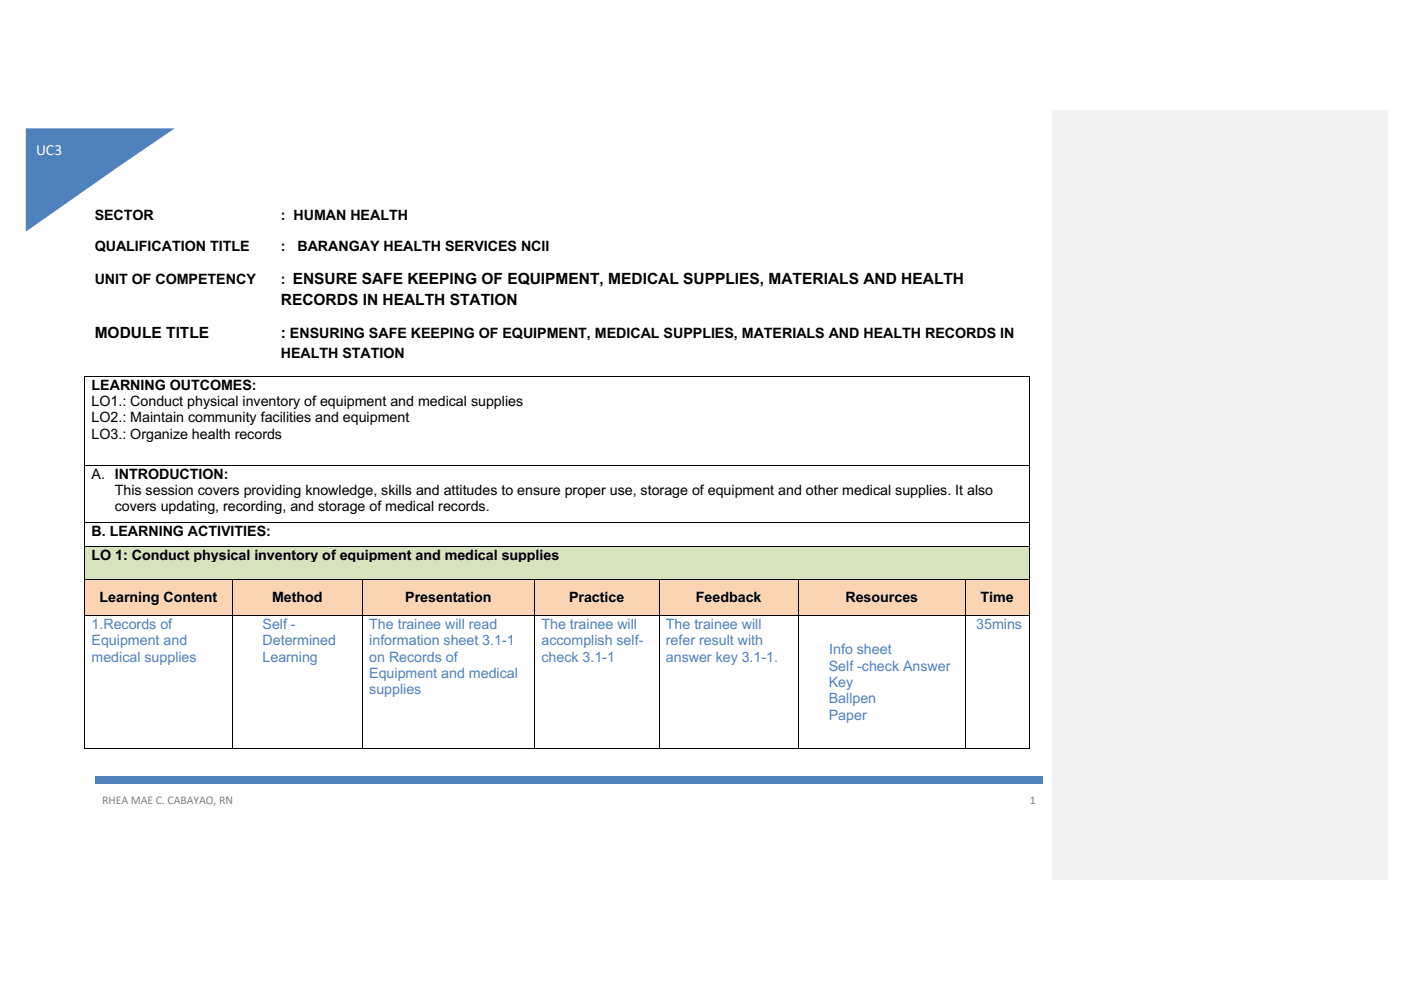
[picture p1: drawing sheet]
<svg xmlns="http://www.w3.org/2000/svg" width="297mm" height="210mm" viewBox="0 0 297 210" stroke-linecap="round" stroke-linejoin="round" font-family="sans-serif">
<defs><g id="words">
<text font-size="3.3" fill="#fff" x="7.6" y="32.8">UC3</text>
<g font-size="3.3">
<text x="59.5" y="64.6">RECORDS IN HEALTH STATION</text>
<text x="20.1" y="71.7">MODULE TITLE</text>
<text x="59.5" y="71.7">: ENSURING SAFE KEEPING OF EQUIPMENT, MEDICAL SUPPLIES, MATERIALS AND HEALTH RECORDS IN</text>
</g>
<g font-size="3">
<text x="20.1" y="46.5">SECTOR</text>
<text x="59.5" y="46.5">: HUMAN HEALTH</text>
<text x="20.1" y="53.3">QUALIFICATION TITLE</text>
<text x="59.5" y="53.3">:</text>
<text x="63" y="53.3">BARANGAY HEALTH SERVICES NCII</text>
<text x="20.1" y="60.3">UNIT OF COMPETENCY</text>
<text x="59.5" y="60.3">: ENSURE SAFE KEEPING OF EQUIPMENT, MEDICAL SUPPLIES, MATERIALS AND HEALTH</text>
<text x="59.5" y="75.8">HEALTH STATION</text>
<text x="19.4" y="82.6">LEARNING OUTCOMES:</text>
<text x="19.4" y="86.1">LO1.: Conduct physical inventory of equipment and medical supplies</text>
<text x="19.4" y="89.5">LO2.: Maintain community facilities and equipment</text>
<text x="19.4" y="93">LO3.: Organize health records</text>
<text x="19.4" y="101.5">A. INTRODUCTION:</text>
<text x="24.3" y="104.9">This session covers providing knowledge, skills and attitudes to ensure proper use, storage of equipment and other medical supplies. It also</text>
<text x="19.4" y="113.5">B. LEARNING ACTIVITIES:</text>
<text x="24.3" y="108.4">covers updating, recording, and storage of medical records.</text>
<text x="19.4" y="118.6">LO 1: Conduct physical inventory of equipment and medical supplies</text>
<text x="21.1" y="127.7">Learning Content</text>
<text x="57.7" y="127.7">Method</text>
<text x="85.9" y="127.7">Presentation</text>
<text x="120.6" y="127.7">Practice</text>
<text x="147.5" y="127.7">Feedback</text>
<text x="179.2" y="127.7">Resources</text>
<text x="207.8" y="127.7">Time</text>
</g>
<g font-size="3" fill="#4f81bd">
<text x="19.4" y="133.3">1.Records of</text>
<text x="19.4" y="136.8">Equipment and</text>
<text x="55.6" y="133.3">Self -</text>
<text x="55.6" y="136.8">Determined</text>
<text x="78.3" y="133.3">The trainee will read</text>
<text x="78.3" y="136.8">information sheet 3.1-1</text>
<text x="114.8" y="133.3">The trainee will</text>
<text x="114.8" y="136.8">accomplish self-</text>
<text x="141.1" y="133.3">The trainee will</text>
<text x="141.1" y="136.8">refer result with</text>
<text x="206.9" y="133.3">35mins</text>
<text x="19.4" y="140.2">medical supplies</text>
<text x="55.6" y="140.2">Learning</text>
<text x="78.3" y="140.2">on Records of</text>
<text x="78.3" y="143.7">Equipment and medical</text>
<text x="114.8" y="140.2">check 3.1-1</text>
<text x="141.1" y="140.2">answer key 3.1-1.</text>
<text x="175.6" y="142.1">Self -check Answer</text>
<text x="175.7" y="138.7">Info sheet</text>
<text x="78.3" y="147.2">supplies</text>
<text x="175.6" y="145.6">Key</text>
<text x="175.6" y="149.1">Ballpen</text>
<text x="175.6" y="152.5">Paper</text>
</g>
<g font-size="2.5" fill="#808080">
<text x="21.6" y="170.4">RHEA MAE C. CABAYAO, RN</text>
<text x="218.2" y="170.4">1</text>
</g>
</g></defs>
<path d="M223 23.5h71.1v163.1h-71.1z" fill="#f2f2f2"/>
<g fill="#4f81bd">
<path d="M20.1 164.5h100.6v1.6h-100.6z"/>
<path d="M21.6 164.5h97.5v1.6h-97.5z"/>
<path d="M120.7 164.5h100.4v1.6h-100.4z"/>
<path d="M122.3 164.5h97.2v1.6h-97.2z"/>
</g>
<path d="M5.5 27.2h31.5l-11.9 8.1-19.6 13.8z" fill-rule="evenodd" fill="#4f81bd"/>
<path d="M17.8 79.7l.2 .1zM218.1 79.7l.1 .1zM17.8 98.5l.2 .2zM218.1 98.5l.1 .2zM17.8 110.6l.2 .2zM218.1 110.6l.1 .2z" fill="#000"/>
<path d="M17.9 79.8v18.7M18 79.7h200.1M218.1 79.8v18.7M17.9 98.7v11.9M18 98.6h200.1M218.1 98.7v11.9M17.9 110.8v4.9M18 110.7h200.1M218.1 110.8v4.9" fill="none" stroke="#000" stroke-width=".21"/>
<g fill="#d6e3bc">
<path d="M18 115.8h200.1v6.9h-200.1z"/>
<path d="M19.4 115.8h197.3v3.5h-197.3z"/>
<path d="M19.4 119.3h197.3v3.4h-197.3z"/>
</g>
<path d="M17.8 115.7l.2 .1zM218.1 115.7l.1 .1z" fill="#000"/>
<path d="M17.9 115.8v6.9M18 115.8h200.1M218.1 115.8v6.9" fill="none" stroke="#000" stroke-width=".21"/>
<g fill="#fbd4b4">
<path d="M18 122.9h31.1v7.5h-31.1z"/>
<path d="M19.4 124.9h28.4v3.4h-28.4z"/>
<path d="M49.3 122.9h27.4v7.5h-27.4z"/>
<path d="M50.7 124.9h24.6v3.4h-24.6z"/>
<path d="M76.9 122.9h36.3v7.5h-36.3z"/>
<path d="M78.3 124.9h33.5v3.4h-33.5z"/>
<path d="M113.4 122.9h26.2v7.5h-26.2z"/>
<path d="M114.8 124.9h23.4v3.4h-23.4z"/>
<path d="M139.7 122.9h29.5v7.5h-29.5z"/>
<path d="M141.1 124.9h26.7v3.4h-26.7z"/>
<path d="M169.3 122.9h35.2v7.5h-35.2z"/>
<path d="M170.7 124.9h32.4v3.4h-32.4z"/>
<path d="M204.6 122.9h13.5v7.5h-13.5z"/>
<path d="M206 124.9h10.7v3.4h-10.7z"/>
</g>
<g fill="#000">
<path d="M17.8 122.7l.2 .2zM17.8 130.4l.2 .1zM49.1 122.7l.2 .2zM49.1 130.4l.2 .1zM76.7 122.7l.2 .2zM76.7 130.4l.2 .1zM113.2 122.7l.2 .2zM113.2 130.4l.2 .1zM139.6 122.7l.1 .2zM139.6 130.4l.1 .1zM169.2 122.7l.1 .2zM169.2 130.4l.1 .1z"/>
<path d="M204.5 122.7l.1 .2zM204.5 130.4l.1 .1zM218.1 122.7l.1 .2zM218.1 130.4l.1 .1zM17.8 158.5l.2 .2zM49.1 158.5l.2 .2zM76.7 158.5l.2 .2zM113.2 158.5l.2 .2zM139.6 158.5l.1 .2zM169.2 158.5l.1 .2zM204.5 158.5l.1 .2zM218.1 158.5l.1 .2z"/>
</g>
<g fill="none" stroke="#000" stroke-width=".21">
<path d="M17.9 122.9v7.5M17.9 130.5v28M18 122.8h31.1M18 130.4h31.1M49.2 122.9v7.5M49.2 130.5v28M49.3 122.8h27.4M49.3 130.4h27.4M76.8 122.9v7.5M76.8 130.5v28M76.9 122.8h36.3M76.9 130.4h36.3"/>
<path d="M113.3 122.9v7.5M113.3 130.5v28M113.4 122.8h26.2M113.4 130.4h26.2M139.7 122.9v7.5M139.7 130.5v28M139.7 122.8h29.5M139.7 130.4h29.5M169.3 122.9v7.5M169.3 130.5v28M169.3 122.8h35.2M169.3 130.4h35.2"/>
<path d="M204.6 122.9v7.5M204.6 130.5v28M204.6 122.8h13.5M204.6 130.4h13.5M218.1 122.9v7.5M218.1 130.5v28M18 158.6h31.1M49.3 158.6h27.4M76.9 158.6h36.3M113.4 158.6h26.2M139.7 158.6h29.5M169.3 158.6h35.2"/>
<path d="M204.6 158.6h13.5"/>
</g>
<use href="#words"/>
</svg>
